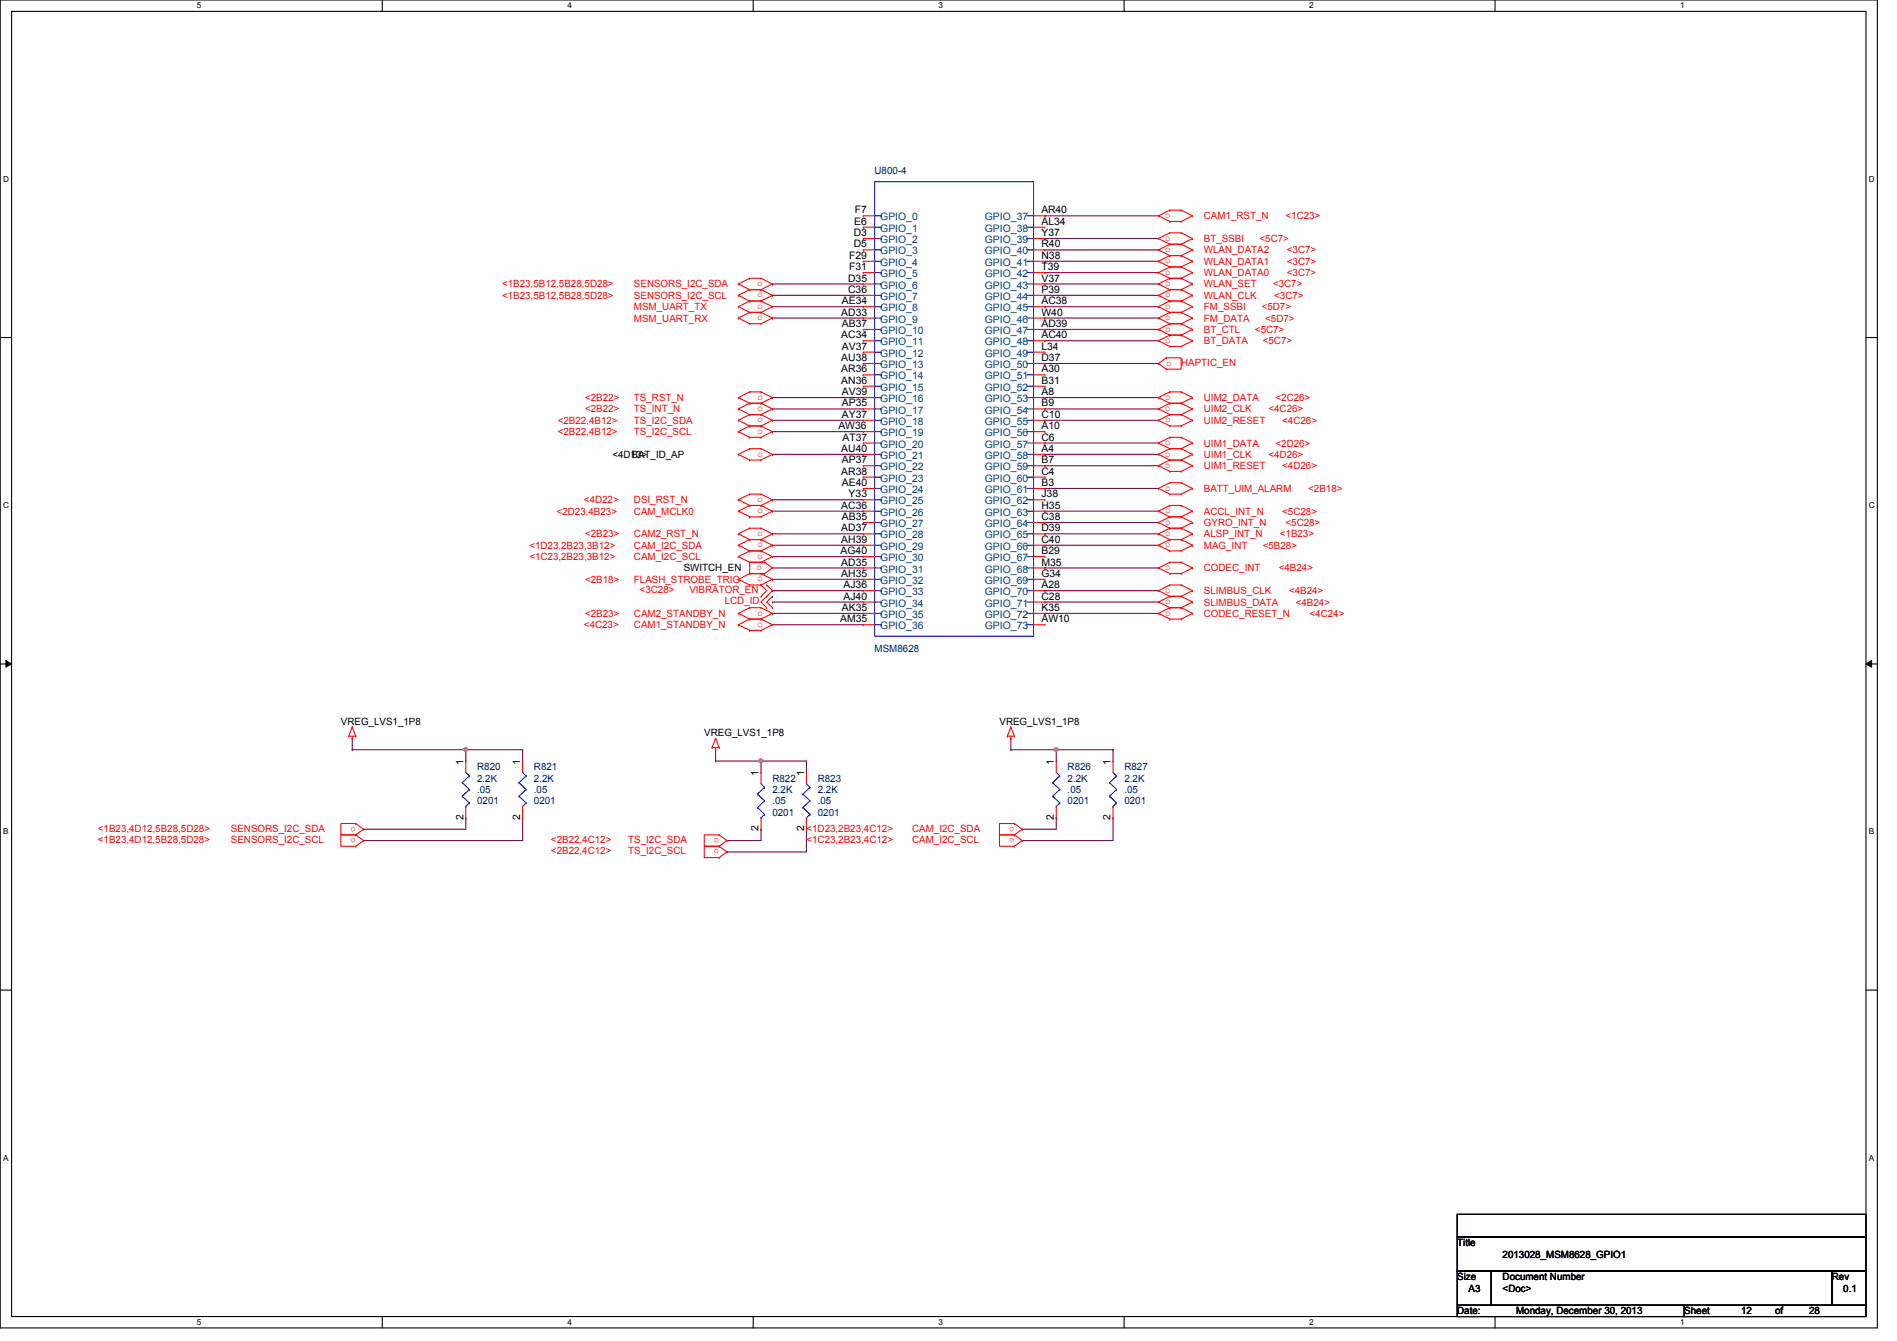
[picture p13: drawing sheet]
<svg xmlns="http://www.w3.org/2000/svg" width="297mm" height="210mm" viewBox="0 0 297 210" stroke-linecap="round" stroke-linejoin="round" font-family="sans-serif">
<defs><g id="words">
<g font-size="1.6" fill="#000080">
<text x="136.9" y="27.2">U800-4</text>
<text x="136.9" y="102.1">MSM8628</text>
<text x="74.7" y="120.6">R820</text>
<text x="74.7" y="122.3">2.2K</text>
<text x="74.7" y="124.1">.05</text>
<text x="74.7" y="125.9">0201</text>
<text x="83.6" y="120.6">R821</text>
<text x="83.6" y="122.3">2.2K</text>
<text x="83.6" y="124.1">.05</text>
<text x="83.6" y="125.9">0201</text>
<text x="120.9" y="122.3">R822</text>
<text x="120.9" y="124.1">2.2K</text>
<text x="120.9" y="125.9">.05</text>
<text x="128.1" y="122.3">R823</text>
<text x="128.1" y="124.1">2.2K</text>
<text x="128.1" y="125.9">.05</text>
<text x="167.2" y="120.6">R826</text>
<text x="167.2" y="122.3">2.2K</text>
<text x="167.2" y="124.1">.05</text>
<text x="167.2" y="125.9">0201</text>
<text x="176.1" y="120.6">R827</text>
<text x="176.1" y="122.3">2.2K</text>
<text x="176.1" y="124.1">.05</text>
<text x="176.1" y="125.9">0201</text>
<text x="120.9" y="127.7">0201</text>
<text x="128.1" y="127.7">0201</text>
</g>
<g font-size="1.6">
<text x="133.8" y="35.2">E6</text>
<text x="133.9" y="33.4">F7</text>
<text x="163.1" y="33.4">AR40</text>
<text x="163.1" y="35.2">AL34</text>
<text x="133" y="40.5">F29</text>
<text x="133.7" y="37">D3</text>
<text x="133.7" y="38.7">D5</text>
<text x="163.1" y="37">Y37</text>
<text x="163.1" y="38.7">R40</text>
<text x="163.1" y="40.5">N38</text>
<text x="131.8" y="47.6">AE34</text>
<text x="132.8" y="44.1">D35</text>
<text x="132.8" y="45.8">C36</text>
<text x="133" y="42.3">F31</text>
<text x="163.1" y="42.3">T39</text>
<text x="163.1" y="44.1">V37</text>
<text x="163.1" y="45.8">P39</text>
<text x="163.1" y="47.6">AC38</text>
<text x="131.7" y="49.4">AD33</text>
<text x="131.7" y="53">AC34</text>
<text x="131.8" y="51.2">AB37</text>
<text x="163.1" y="49.4">W40</text>
<text x="163.1" y="51.2">AD39</text>
<text x="163.1" y="53">AC40</text>
<text x="131.7" y="58.3">AR36</text>
<text x="131.7" y="56.5">AU38</text>
<text x="131.8" y="54.7">AV37</text>
<text x="163.1" y="54.7">L34</text>
<text x="163.1" y="56.5">D37</text>
<text x="163.1" y="58.3">A30</text>
<text x="131.7" y="60.1">AN36</text>
<text x="131.8" y="65.4">AY37</text>
<text x="131.8" y="63.6">AP35</text>
<text x="131.8" y="61.8">AV39</text>
<text x="163.1" y="63.6">B9</text>
<text x="163.1" y="65.4">C10</text>
<text x="163.1" y="60.1">B31</text>
<text x="163.1" y="61.8">A8</text>
<text x="95.9" y="71.7">&lt;4D13&gt;</text>
<text x="98.9" y="71.7">BAT_ID_AP</text>
<text x="131.3" y="67.2">AW36</text>
<text x="131.7" y="70.7">AU40</text>
<text x="131.9" y="69">AT37</text>
<text x="163.1" y="67.2">A10</text>
<text x="163.1" y="69">C6</text>
<text x="163.1" y="70.7">A4</text>
<text x="131.7" y="74.3">AR38</text>
<text x="131.8" y="72.5">AP37</text>
<text x="131.8" y="76.1">AE40</text>
<text x="132.9" y="77.9">Y33</text>
<text x="163.1" y="72.5">B7</text>
<text x="163.1" y="74.3">C4</text>
<text x="163.1" y="76.1">B3</text>
<text x="163.1" y="77.9">J38</text>
<text x="131.7" y="79.6">AC36</text>
<text x="131.7" y="83.2">AD37</text>
<text x="131.8" y="81.4">AB35</text>
<text x="163.1" y="79.6">H35</text>
<text x="163.1" y="81.4">C38</text>
<text x="163.1" y="83.2">D39</text>
<text x="107.1" y="89.5">SWITCH_EN</text>
<text x="131.6" y="86.7">AG40</text>
<text x="131.7" y="85">AH39</text>
<text x="131.7" y="88.5">AD35</text>
<text x="163.1" y="85">C40</text>
<text x="163.1" y="86.7">B29</text>
<text x="163.1" y="88.5">M35</text>
<text x="131.7" y="90.3">AH35</text>
<text x="131.8" y="95.6">AK35</text>
<text x="132.1" y="93.9">AJ40</text>
<text x="132.1" y="92.1">AJ36</text>
<text x="163.1" y="90.3">G34</text>
<text x="163.1" y="92.1">A28</text>
<text x="163.1" y="93.9">C28</text>
<text x="163.1" y="95.6">K35</text>
<text x="131.6" y="97.4">AM35</text>
<text x="163.1" y="97.4">AW10</text>
<text x="53.4" y="113.5">VREG_LVS1_1P8</text>
<text x="156.5" y="113.5">VREG_LVS1_1P8</text>
<text x="72.6" y="119.7" transform="rotate(-90 72.6 119.7)">1</text>
<text x="81.4" y="119.7" transform="rotate(-90 81.4 119.7)">1</text>
<text x="110.3" y="115.2">VREG_LVS1_1P8</text>
<text x="165" y="119.7" transform="rotate(-90 165 119.7)">1</text>
<text x="173.9" y="119.7" transform="rotate(-90 173.9 119.7)">1</text>
<text x="118.8" y="121.5" transform="rotate(-90 118.8 121.5)">1</text>
<text x="125.9" y="121.5" transform="rotate(-90 125.9 121.5)">1</text>
<text x="72.6" y="128.4" transform="rotate(-90 72.6 128.4)">2</text>
<text x="81.4" y="128.4" transform="rotate(-90 81.4 128.4)">2</text>
<text x="118.8" y="130.1" transform="rotate(-90 118.8 130.1)">2</text>
<text x="125.9" y="130.1" transform="rotate(-90 125.9 130.1)">2</text>
<text x="165" y="128.4" transform="rotate(-90 165 128.4)">2</text>
<text x="173.9" y="128.4" transform="rotate(-90 173.9 128.4)">2</text>
<text x="228.2" y="195.1">Title</text>
<text x="235.3" y="196.8">2013028_MSM8628_GPIO1</text>
<text x="228.2" y="200.4">Size</text>
<text x="230" y="202.2">A3</text>
<text x="235.3" y="200.4">Document Number</text>
<text x="235.3" y="202.2">&lt;Doc&gt;</text>
<text x="286.8" y="200.4">Rev</text>
<text x="288.6" y="202.2">0.1</text>
<text x="228.2" y="205.7">Date:</text>
<text x="237.4" y="205.7">Monday, December 30, 2013</text>
<text x="263.7" y="205.7">Sheet</text>
<text x="272.6" y="205.7">12</text>
<text x="278" y="205.7">of</text>
<text x="283.3" y="205.7">28</text>
</g>
<g font-size="1.6" fill="#004080">
<text x="137.8" y="34.5">GPIO_0</text>
<text x="154.2" y="34.5">GPIO_37</text>
<text x="137.8" y="36.3">GPIO_1</text>
<text x="137.8" y="38.1">GPIO_2</text>
<text x="137.8" y="39.8">GPIO_3</text>
<text x="137.8" y="41.6">GPIO_4</text>
<text x="154.2" y="36.3">GPIO_38</text>
<text x="154.2" y="38.1">GPIO_39</text>
<text x="154.2" y="39.8">GPIO_40</text>
<text x="154.2" y="41.6">GPIO_41</text>
<text x="137.8" y="43.4">GPIO_5</text>
<text x="137.8" y="45.2">GPIO_6</text>
<text x="137.8" y="46.9">GPIO_7</text>
<text x="154.2" y="43.4">GPIO_42</text>
<text x="154.2" y="45.2">GPIO_43</text>
<text x="154.2" y="46.9">GPIO_44</text>
<text x="137.8" y="48.7">GPIO_8</text>
<text x="137.8" y="50.5">GPIO_9</text>
<text x="137.8" y="52.3">GPIO_10</text>
<text x="154.2" y="48.7">GPIO_45</text>
<text x="154.2" y="50.5">GPIO_46</text>
<text x="154.2" y="52.3">GPIO_47</text>
<text x="137.8" y="59.4">GPIO_14</text>
<text x="137.8" y="57.6">GPIO_13</text>
<text x="137.8" y="55.8">GPIO_12</text>
<text x="137.8" y="54.1">GPIO_11</text>
<text x="154.2" y="54.1">GPIO_48</text>
<text x="154.2" y="55.8">GPIO_49</text>
<text x="154.2" y="57.6">GPIO_50</text>
<text x="154.2" y="59.4">GPIO_51</text>
<text x="137.8" y="64.7">GPIO_17</text>
<text x="137.8" y="62.9">GPIO_16</text>
<text x="137.8" y="61.2">GPIO_15</text>
<text x="154.2" y="64.7">GPIO_54</text>
<text x="154.2" y="61.2">GPIO_52</text>
<text x="154.2" y="62.9">GPIO_53</text>
<text x="137.8" y="68.3">GPIO_19</text>
<text x="137.8" y="66.5">GPIO_18</text>
<text x="137.8" y="71.8">GPIO_21</text>
<text x="137.8" y="70.1">GPIO_20</text>
<text x="154.2" y="66.5">GPIO_55</text>
<text x="154.2" y="68.3">GPIO_56</text>
<text x="154.2" y="70.1">GPIO_57</text>
<text x="154.2" y="71.8">GPIO_58</text>
<text x="137.8" y="73.6">GPIO_22</text>
<text x="137.8" y="75.4">GPIO_23</text>
<text x="137.8" y="77.2">GPIO_24</text>
<text x="154.2" y="73.6">GPIO_59</text>
<text x="154.2" y="75.4">GPIO_60</text>
<text x="154.2" y="77.2">GPIO_61</text>
<text x="137.8" y="79">GPIO_25</text>
<text x="137.8" y="80.7">GPIO_26</text>
<text x="137.8" y="82.5">GPIO_27</text>
<text x="154.2" y="79">GPIO_62</text>
<text x="154.2" y="80.7">GPIO_63</text>
<text x="154.2" y="82.5">GPIO_64</text>
<text x="137.8" y="84.3">GPIO_28</text>
<text x="137.8" y="86.1">GPIO_29</text>
<text x="137.8" y="87.8">GPIO_30</text>
<text x="137.8" y="89.6">GPIO_31</text>
<text x="154.2" y="84.3">GPIO_65</text>
<text x="154.2" y="86.1">GPIO_66</text>
<text x="154.2" y="87.8">GPIO_67</text>
<text x="154.2" y="89.6">GPIO_68</text>
<text x="137.8" y="95">GPIO_34</text>
<text x="137.8" y="91.4">GPIO_32</text>
<text x="137.8" y="93.2">GPIO_33</text>
<text x="154.2" y="91.4">GPIO_69</text>
<text x="154.2" y="93.2">GPIO_70</text>
<text x="154.2" y="95">GPIO_71</text>
<text x="137.8" y="96.7">GPIO_35</text>
<text x="137.8" y="98.5">GPIO_36</text>
<text x="154.2" y="96.7">GPIO_72</text>
<text x="154.2" y="98.5">GPIO_73</text>
</g>
<g font-size="1.6" fill="#f00">
<text x="182.5" y="34.1">o</text>
<text x="188.5" y="34.3">CAM1_RST_N</text>
<text x="201.3" y="34.3">&lt;1C23&gt;</text>
<text x="182.5" y="37.7">o</text>
<text x="182.5" y="39.5">o</text>
<text x="182.5" y="41.2">o</text>
<text x="188.5" y="37.9">BT_SSBI</text>
<text x="188.5" y="39.7">WLAN_DATA2</text>
<text x="188.5" y="41.4">WLAN_DATA1</text>
<text x="197.2" y="37.9">&lt;5C7&gt;</text>
<text x="201.5" y="39.7">&lt;3C7&gt;</text>
<text x="201.5" y="41.4">&lt;3C7&gt;</text>
<text x="78.6" y="45">&lt;1B23,5B12,5B28,5D28&gt;</text>
<text x="78.6" y="46.8">&lt;1B23,5B12,5B28,5D28&gt;</text>
<text x="99.3" y="45">SENSORS_I2C_SDA</text>
<text x="99.3" y="46.8">SENSORS_I2C_SCL</text>
<text x="118.6" y="44.8">o</text>
<text x="118.6" y="46.6">o</text>
<text x="182.5" y="43">o</text>
<text x="182.5" y="44.8">o</text>
<text x="182.5" y="46.6">o</text>
<text x="188.5" y="43.2">WLAN_DATA0</text>
<text x="188.5" y="45">WLAN_SET</text>
<text x="188.5" y="46.8">WLAN_CLK</text>
<text x="199.3" y="45">&lt;3C7&gt;</text>
<text x="199.5" y="46.8">&lt;3C7&gt;</text>
<text x="201.5" y="43.2">&lt;3C7&gt;</text>
<text x="99.3" y="48.6">MSM_UART_TX</text>
<text x="99.3" y="50.3">MSM_UART_RX</text>
<text x="118.6" y="48.3">o</text>
<text x="118.6" y="50.1">o</text>
<text x="182.5" y="48.3">o</text>
<text x="182.5" y="50.1">o</text>
<text x="182.5" y="51.9">o</text>
<text x="182.5" y="53.7">o</text>
<text x="188.5" y="48.6">FM_SSBI</text>
<text x="188.5" y="50.3">FM_DATA</text>
<text x="188.5" y="52.1">BT_CTL</text>
<text x="188.5" y="53.9">BT_DATA</text>
<text x="196.5" y="52.1">&lt;5C7&gt;</text>
<text x="197.6" y="48.6">&lt;5D7&gt;</text>
<text x="197.7" y="53.9">&lt;5C7&gt;</text>
<text x="198.1" y="50.3">&lt;5D7&gt;</text>
<text x="182.6" y="57.2">o</text>
<text x="185" y="57.3">HAPTIC_EN</text>
<text x="91.6" y="62.8">&lt;2B22&gt;</text>
<text x="91.6" y="64.6">&lt;2B22&gt;</text>
<text x="99.3" y="62.8">TS_RST_N</text>
<text x="99.3" y="64.6">TS_INT_N</text>
<text x="118.6" y="62.6">o</text>
<text x="118.6" y="64.3">o</text>
<text x="182.5" y="62.6">o</text>
<text x="182.5" y="64.3">o</text>
<text x="188.5" y="62.8">UIM2_DATA</text>
<text x="188.5" y="64.6">UIM2_CLK</text>
<text x="198.6" y="64.6">&lt;4C26&gt;</text>
<text x="199.7" y="62.8">&lt;2C26&gt;</text>
<text x="87.3" y="66.3">&lt;2B22,4B12&gt;</text>
<text x="87.3" y="68.1">&lt;2B22,4B12&gt;</text>
<text x="99.3" y="66.3">TS_I2C_SDA</text>
<text x="99.3" y="68.1">TS_I2C_SCL</text>
<text x="118.6" y="66.1">o</text>
<text x="118.6" y="67.9">o</text>
<text x="118.6" y="71.5">o</text>
<text x="182.5" y="66.1">o</text>
<text x="182.5" y="69.7">o</text>
<text x="182.5" y="71.5">o</text>
<text x="188.5" y="66.3">UIM2_RESET</text>
<text x="188.5" y="69.9">UIM1_DATA</text>
<text x="188.5" y="71.7">UIM1_CLK</text>
<text x="198.6" y="71.7">&lt;4D26&gt;</text>
<text x="199.7" y="69.9">&lt;2D26&gt;</text>
<text x="200.8" y="66.3">&lt;4C26&gt;</text>
<text x="182.5" y="73.2">o</text>
<text x="182.5" y="76.8">o</text>
<text x="188.5" y="73.4">UIM1_RESET</text>
<text x="188.5" y="77">BATT_UIM_ALARM</text>
<text x="200.8" y="73.4">&lt;4D26&gt;</text>
<text x="204.8" y="77">&lt;2B18&gt;</text>
<text x="87.2" y="80.6">&lt;2D23,4B23&gt;</text>
<text x="91.4" y="78.8">&lt;4D22&gt;</text>
<text x="99.3" y="78.8">DSI_RST_N</text>
<text x="99.3" y="80.6">CAM_MCLK0</text>
<text x="118.6" y="78.6">o</text>
<text x="118.6" y="80.3">o</text>
<text x="118.6" y="83.9">o</text>
<text x="182.5" y="80.3">o</text>
<text x="182.5" y="82.1">o</text>
<text x="182.5" y="83.9">o</text>
<text x="188.5" y="80.6">ACCL_INT_N</text>
<text x="188.5" y="82.3">GYRO_INT_N</text>
<text x="200.8" y="80.6">&lt;5C28&gt;</text>
<text x="201.3" y="82.3">&lt;5C28&gt;</text>
<text x="82.9" y="85.9">&lt;1D23,2B23,3B12&gt;</text>
<text x="82.9" y="87.7">&lt;1C23,2B23,3B12&gt;</text>
<text x="91.6" y="84.1">&lt;2B23&gt;</text>
<text x="99.3" y="84.1">CAM2_RST_N</text>
<text x="99.3" y="85.9">CAM_I2C_SDA</text>
<text x="99.3" y="87.7">CAM_I2C_SCL</text>
<text x="118.4" y="89.2">o</text>
<text x="118.6" y="85.7">o</text>
<text x="118.6" y="87.5">o</text>
<text x="182.5" y="85.7">o</text>
<text x="182.5" y="89.2">o</text>
<text x="188.5" y="84.1">ALSP_INT_N</text>
<text x="188.5" y="85.9">MAG_INT</text>
<text x="188.5" y="89.5">CODEC_INT</text>
<text x="197.7" y="85.9">&lt;5B28&gt;</text>
<text x="200.2" y="89.5">&lt;4B24&gt;</text>
<text x="200.4" y="84.1">&lt;1B23&gt;</text>
<text x="91.6" y="91.2">&lt;2B18&gt;</text>
<text x="99.3" y="91.2">FLASH_STROBE_TRIG</text>
<text x="100.2" y="92.8">&lt;3C28&gt;</text>
<text x="107.9" y="92.8">VIBRATOR_EN</text>
<text x="113.5" y="94.6">LCD_ID</text>
<text x="118.6" y="91">o</text>
<text x="182.5" y="94.6">o</text>
<text x="182.5" y="92.8">o</text>
<text x="188.5" y="94.8">SLIMBUS_DATA</text>
<text x="188.5" y="93">SLIMBUS_CLK</text>
<text x="201.8" y="93">&lt;4B24&gt;</text>
<text x="202.9" y="94.8">&lt;4B24&gt;</text>
<text x="91.4" y="98.3">&lt;4C23&gt;</text>
<text x="91.6" y="96.6">&lt;2B23&gt;</text>
<text x="99.3" y="96.6">CAM2_STANDBY_N</text>
<text x="99.3" y="98.3">CAM1_STANDBY_N</text>
<text x="118.6" y="96.4">o</text>
<text x="118.6" y="98.1">o</text>
<text x="182.5" y="96.4">o</text>
<text x="188.5" y="96.6">CODEC_RESET_N</text>
<text x="205.1" y="96.6">&lt;4C24&gt;</text>
<text x="15.3" y="130.2">&lt;1B23,4D12,5B28,5D28&gt;</text>
<text x="15.3" y="132">&lt;1B23,4D12,5B28,5D28&gt;</text>
<text x="36.1" y="130.2">SENSORS_I2C_SDA</text>
<text x="36.1" y="132">SENSORS_I2C_SCL</text>
<text x="55.7" y="129.4" transform="rotate(180 55.7 129.4)">o</text>
<text x="55.7" y="131.1" transform="rotate(180 55.7 131.1)">o</text>
<text x="86.3" y="132">&lt;2B22,4C12&gt;</text>
<text x="98.4" y="132">TS_I2C_SDA</text>
<text x="112.6" y="131.1" transform="rotate(180 112.6 131.1)">o</text>
<text x="126.3" y="130.2">&lt;1D23,2B23,4C12&gt;</text>
<text x="126.3" y="132">&lt;1C23,2B23,4C12&gt;</text>
<text x="142.8" y="130.2">CAM_I2C_SDA</text>
<text x="142.8" y="132">CAM_I2C_SCL</text>
<text x="158.8" y="129.4" transform="rotate(180 158.8 129.4)">o</text>
<text x="158.8" y="131.1" transform="rotate(180 158.8 131.1)">o</text>
<text x="86.3" y="133.7">&lt;2B22,4C12&gt;</text>
<text x="98.4" y="133.7">TS_I2C_SCL</text>
<text x="112.6" y="132.9" transform="rotate(180 112.6 132.9)">o</text>
</g>
<g font-size="1.3">
<text x="30.8" y="1.3">5</text>
<text x="88.9" y="1.3">4</text>
<text x="146.9" y="1.3">3</text>
<text x="205" y="1.3">2</text>
<text x="263.1" y="1.3">1</text>
<text x=".5" y="28.4">D</text>
<text x="292.6" y="28.4">D</text>
<text x=".5" y="79.5">C</text>
<text x="292.6" y="79.5">C</text>
<text x=".5" y="130.6">B</text>
<text x="292.6" y="130.6">B</text>
<text x=".5" y="181.7">A</text>
<text x="292.6" y="181.7">A</text>
<text x="30.8" y="207.4">5</text>
<text x="88.9" y="207.4">4</text>
<text x="146.9" y="207.4">3</text>
<text x="205" y="207.4">2</text>
<text x="263.1" y="207.4">1</text>
</g>
</g></defs>
<path d="M0 0h294v207.9h-294zM1.8 1.8h290.4v204.3h-290.4z" fill="none" stroke="#000" stroke-width=".17"/>
<g fill="#fff">
<path d="M30.8 .2h.7v1.4h-.7z"/>
<path d="M30.8 206.2h.7v1.4h-.7z"/>
</g>
<path d="M59.9 0v1.8M59.9 206.1v1.8" fill="none" stroke="#000" stroke-width=".17"/>
<g fill="#fff">
<path d="M88.9 .2h.6v1.4h-.6z"/>
<path d="M88.9 206.2h.6v1.4h-.6z"/>
</g>
<path d="M117.9 0v1.8M117.9 206.1v1.8" fill="none" stroke="#000" stroke-width=".17"/>
<g fill="#fff">
<path d="M146.9 .2h.7v1.4h-.7z"/>
<path d="M146.9 206.2h.7v1.4h-.7z"/>
</g>
<path d="M176 0v1.8M176 206.1v1.8" fill="none" stroke="#000" stroke-width=".17"/>
<g fill="#fff">
<path d="M205 .2h.7v1.4h-.7z"/>
<path d="M205 206.2h.7v1.4h-.7z"/>
</g>
<path d="M234.1 0v1.8M234.1 206.1v1.8" fill="none" stroke="#000" stroke-width=".17"/>
<g fill="#fff">
<path d="M263.1 .2h.7v1.4h-.7z"/>
<path d="M263.1 206.2h.7v1.4h-.7z"/>
<path d="M.5 27.3h.9v1.4h-.9z"/>
<path d="M292.6 27.3h.9v1.4h-.9z"/>
<path d="M.5 78.4h.9v1.4h-.9z"/>
<path d="M292.6 78.4h.9v1.4h-.9z"/>
</g>
<path d="M0 52.8h1.8M292.2 52.8h1.8" fill="none" stroke="#000" stroke-width=".17"/>
<g fill="#fff">
<path d="M.5 129.5h.8v1.4h-.8z"/>
<path d="M292.6 129.5h.9v1.4h-.9z"/>
</g>
<path d="M0 103.9h1.8M292.2 103.9h1.8" fill="none" stroke="#000" stroke-width=".17"/>
<path d="M.9 103.4l.9 .5-.9 .5zM292.2 103.9l.9-.5v1z" fill="#000"/>
<path d="M.9 103.4l.9 .5-.9 .5zM292.2 103.9l.9-.5v1z" fill="none" stroke="#000" stroke-width=".16"/>
<g fill="#fff">
<path d="M.5 180.5h.8v1.4h-.8z"/>
<path d="M292.6 180.5h.9v1.4h-.9z"/>
</g>
<path d="M0 155h1.8M292.2 155h1.8" fill="none" stroke="#000" stroke-width=".17"/>
<g fill="none" stroke="#800040" stroke-width=".17">
<path d="M163.6 33.8h.1M163.6 37.3h.1M163.6 39.1h.1M163.6 33.8h17.8M163.6 37.3h17.8M163.6 39.1h17.8M120.9 44.4h.1M120.9 46.2h.1M120.9 48h.1M120.9 49.8h.1M120.9 44.4h14.3M120.9 46.2h14.3"/>
<path d="M120.9 48h14.3M120.9 49.8h14.3M163.6 40.9h.1M163.6 42.7h.1M163.6 44.4h.1M163.6 46.2h.1M163.6 48h.1M163.6 49.8h.1M163.6 51.6h.1M163.6 53.3h.1M163.6 44.4h17.8M163.6 46.2h17.8"/>
<path d="M163.6 48h17.8M163.6 49.8h17.8M163.6 40.9h17.8M163.6 42.7h17.8M163.6 51.6h17.8M163.6 53.3h17.8M120.9 62.2h.1M120.9 64h.1M120.9 65.8h.1M120.9 67.6h.1M120.9 78.2h.1M120.9 62.2h14.3"/>
<path d="M120.9 64h14.3M120.9 65.8h14.3M120.9 67.6h14.3M120.9 78.2h14.3M163.6 62.2h.1M163.6 64h.1M163.6 65.8h.1M163.6 69.3h.1M163.6 71.1h.1M163.6 72.9h.1M163.6 76.5h.1M163.6 62.2h17.8"/>
<path d="M163.6 64h17.8M163.6 65.8h17.8M163.6 69.3h17.8M163.6 71.1h17.8M163.6 72.9h17.8M163.6 76.5h17.8M120.9 80h.1M120.9 83.6h.1M120.9 85.3h.1M120.9 87.1h.1M120.9 90.7h.1M120.9 96h.1"/>
<path d="M120.9 97.8h.1M120.9 80h14.3M120.9 83.6h14.3M120.9 85.3h14.3M120.9 87.1h14.3M120.9 90.7h14.3M120.9 96h14.3M120.9 97.8h14.3M163.6 80h.1M163.6 81.8h.1M163.6 83.6h.1M163.6 85.3h.1"/>
<path d="M163.6 88.9h.1M163.6 80h17.8M163.6 83.6h17.8M163.6 85.3h17.8M163.6 81.8h17.8M163.6 88.9h17.8M55.2 117.3h.1M55.2 115.6h.1M55.2 117.3h26.6M55.2 115.6v1.7M72.9 117.3h.1M72.9 117.3v1.8"/>
<path d="M81.8 117.3h.1M81.8 117.3v1.8"/>
</g>
<circle cx="72.9" cy="117.3" r=".32" fill="#f0f"/>
<circle cx="72.9" cy="117.3" r=".32" fill="none" stroke="#f0f" stroke-width=".17"/>
<path d="M112.1 117.3h.1M112.1 119.1h.1M112.1 117.3v1.8M112.1 119.1h7.1M158.3 115.6h.1M158.3 115.6v1.7M56.9 129.8h.1M56.9 131.6h.1M72.9 128h.1M72.9 128v1.8h-16M81.8 128h.1M81.8 128v3.6h-24.9" fill="none" stroke="#800040" stroke-width=".17"/>
<circle cx="119.1" cy="119.1" r=".32" fill="#f0f"/>
<circle cx="119.1" cy="119.1" r=".32" fill="none" stroke="#f0f" stroke-width=".17"/>
<g fill="none" stroke="#800040" stroke-width=".17">
<path d="M119.2 119.1h.1M119.2 119.1v1.8M119.2 119.1h7.1M126.3 119.1h.1M126.3 119.1v1.8M158.3 117.3h.1M158.3 117.3h16M165.4 117.3h.1M165.4 117.3v1.8M174.3 117.3h.1M174.3 117.3v1.8M113.8 131.6h.1"/>
<path d="M113.8 133.3h.1M119.2 129.8h.1M119.2 129.8v1.8h-5.4M126.3 129.8h.1M126.3 129.8v3.5h-12.5"/>
</g>
<circle cx="165.4" cy="117.3" r=".32" fill="#f0f"/>
<circle cx="165.4" cy="117.3" r=".32" fill="none" stroke="#f0f" stroke-width=".17"/>
<g fill="none" stroke="#800040" stroke-width=".17">
<path d="M163.6 56.9h17.8M181.4 56.9h.1M120.9 71.1h.1M120.9 71.1h14.3M120.9 92.5h.1M120.9 94.2h.1M120.9 88.9h.1M120.9 92.5h14.3M120.9 94.2h14.3M120.9 88.9h14.3M163.6 92.5h.1M163.6 94.2h.1"/>
<path d="M163.6 96h.1M163.6 92.5h17.8M163.6 94.2h17.8M163.6 96h17.8M160.1 129.8h.1M160.1 131.6h.1M165.4 128h.1M165.4 128v1.8h-5.3M174.3 128h.1M174.3 128v3.6h-14.2"/>
</g>
<g fill="none" stroke="#f00" stroke-width=".17">
<path d="M135.2 33.8h.1M135.2 35.6h.1M135.2 37.3h.1M135.2 39.1h.1M135.2 33.8h1.7M135.2 35.6h1.7M135.2 37.3h1.7M135.2 39.1h1.7M161.8 33.8h1.8M161.8 35.6h1.8M161.8 37.3h1.8M161.8 39.1h1.8"/>
<path d="M163.6 33.8h.1M163.6 35.6h.1M163.6 37.3h.1M163.6 39.1h.1M181.4 33.8h.1M181.4 37.3h.1M181.4 39.1h.1M181.4 33.8l1.8 .9M181.4 37.3l1.8 .9M181.4 39.1l1.8 .9M183.2 32.9h.1M183.2 34.7h.1"/>
<path d="M183.2 36.4h.1M183.2 38.2h.1M183.2 32.9h1.8M183.2 32.9l-1.8 .9M183.2 34.7h1.8M183.2 36.4h1.8M183.2 36.4l-1.8 .9M183.2 38.2h1.8M183.2 38.2l-1.8 .9M185 32.9h.1M185 34.7h.1M185 36.4h.1"/>
<path d="M185 38.2h.1M185 32.9l1.7 .9M185 36.4l1.7 .9M185 38.2l1.7 .9M186.7 33.8h.1M186.7 37.3h.1M186.7 39.1h.1M186.7 33.8l-1.7 .9M186.7 37.3l-1.7 .9M186.7 39.1l-1.7 .9M115.6 44.4h.1M115.6 46.2h.1"/>
<path d="M115.6 48h.1M115.6 49.8h.1M115.6 44.4l1.8 .9M115.6 46.2l1.8 .9M115.6 48l1.8 .9M115.6 49.8l1.8 .9M117.4 43.6h.1M117.4 45.3h.1M117.4 47.1h.1M117.4 48.9h.1M117.4 50.7h.1M117.4 43.6l-1.8 .8"/>
<path d="M117.4 43.6h1.8M117.4 45.3h1.8M117.4 45.3l-1.8 .9M117.4 47.1h1.8M117.4 47.1l-1.8 .9M117.4 48.9h1.8M117.4 48.9l-1.8 .9M117.4 50.7h1.8M119.2 43.6h.1M119.2 45.3h.1M119.2 47.1h.1M119.2 48.9h.1"/>
<path d="M119.2 50.7h.1M119.2 43.6l1.7 .8M119.2 45.3l1.7 .9M119.2 47.1l1.7 .9M119.2 48.9l1.7 .9M120.9 44.4h.1M120.9 46.2h.1M120.9 48h.1M120.9 49.8h.1M120.9 44.4l-1.7 .9M120.9 46.2l-1.7 .9M120.9 48l-1.7 .9"/>
<path d="M120.9 49.8l-1.7 .9M135.2 58.7h.1M135.2 56.9h.1M135.2 55.1h.1M135.2 40.9h.1M135.2 42.7h.1M135.2 44.4h.1M135.2 46.2h.1M135.2 48h.1M135.2 49.8h.1M135.2 51.6h.1M135.2 53.3h.1"/>
<path d="M135.2 58.7h1.7M135.2 56.9h1.7M135.2 55.1h1.7M135.2 40.9h1.7M135.2 42.7h1.7M135.2 44.4h1.7M135.2 46.2h1.7M135.2 48h1.7M135.2 49.8h1.7M135.2 51.6h1.7M135.2 53.3h1.7M161.8 58.7h1.8"/>
<path d="M161.8 56.9h1.8M161.8 55.1h1.8M161.8 40.9h1.8M161.8 42.7h1.8M161.8 44.4h1.8M161.8 46.2h1.8M161.8 48h1.8M161.8 49.8h1.8M161.8 51.6h1.8M161.8 53.3h1.8M163.6 40.9h.1M163.6 42.7h.1"/>
<path d="M163.6 44.4h.1M163.6 46.2h.1M163.6 48h.1M163.6 49.8h.1M163.6 51.6h.1M163.6 53.3h.1M163.6 55.1h.1M163.6 56.9h.1M163.6 58.7h.1M181.4 40.9h.1M181.4 42.7h.1M181.4 44.4h.1"/>
<path d="M181.4 46.2h.1M181.4 48h.1M181.4 49.8h.1M181.4 51.6h.1M181.4 53.3h.1M181.4 40.9l1.8 .9M181.4 42.7l1.8 .9M181.4 44.4l1.8 .9M181.4 46.2l1.8 .9M181.4 48l1.8 .9M181.4 49.8l1.8 .9M181.4 51.6l1.8 .9"/>
<path d="M181.4 53.3l1.8 .9M182.6 56h.1M182.6 57.8h.1M182.6 56h2.4v1.8h-2.4M182.6 56l-1.2 .9 1.2 .9M183.2 40h.1M183.2 41.8h.1M183.2 43.6h.1M183.2 45.3h.1M183.2 47.1h.1M183.2 48.9h.1M183.2 50.7h.1"/>
<path d="M183.2 52.5h.1M183.2 54.2h.1M183.2 43.6h1.8M183.2 45.3h1.8M183.2 47.1h1.8M183.2 48.9h1.8M183.2 50.7h1.8M183.2 40h1.8M183.2 40l-1.8 .9M183.2 41.8h1.8M183.2 41.8l-1.8 .9M183.2 43.6l-1.8 .8"/>
<path d="M183.2 45.3l-1.8 .9M183.2 47.1l-1.8 .9M183.2 48.9l-1.8 .9M183.2 50.7l-1.8 .9M183.2 52.5h1.8M183.2 52.5l-1.8 .8M183.2 54.2h1.8M185 40h.1M185 41.8h.1M185 43.6h.1M185 45.3h.1M185 47.1h.1"/>
<path d="M185 48.9h.1M185 50.7h.1M185 52.5h.1M185 54.2h.1M185 40l1.7 .9M185 41.8l1.7 .9M185 43.6l1.7 .8M185 45.3l1.7 .9M185 47.1l1.7 .9M185 48.9l1.7 .9M185 50.7l1.7 .9M185 52.5l1.7 .8"/>
<path d="M186.7 40.9h.1M186.7 42.7h.1M186.7 44.4h.1M186.7 46.2h.1M186.7 48h.1M186.7 49.8h.1M186.7 51.6h.1M186.7 53.3h.1M186.7 40.9l-1.7 .9M186.7 42.7l-1.7 .9M186.7 44.4l-1.7 .9M186.7 46.2l-1.7 .9"/>
<path d="M186.7 48l-1.7 .9M186.7 49.8l-1.7 .9M186.7 51.6l-1.7 .9M186.7 53.3l-1.7 .9M115.6 62.2h.1M115.6 64h.1M115.6 65.8h.1M115.6 67.6h.1M115.6 78.2h.1M115.6 71.1h.1M115.6 62.2l1.8 .9M115.6 64l1.8 .9"/>
<path d="M115.6 65.8l1.8 .9M115.6 67.6l1.8 .9M115.6 78.2l1.8 .9M115.6 71.1l1.8 .9M117.4 61.3h.1M117.4 63.1h.1M117.4 64.9h.1M117.4 66.7h.1M117.4 68.5h.1M117.4 77.3h.1M117.4 79.1h.1M117.4 70.2h.1"/>
<path d="M117.4 72h.1M117.4 61.3l-1.8 .9M117.4 61.3h1.8M117.4 63.1h1.8M117.4 63.1l-1.8 .9M117.4 64.9h1.8M117.4 64.9l-1.8 .9M117.4 66.7h1.8M117.4 66.7l-1.8 .9M117.4 68.5h1.8M117.4 77.3l-1.8 .9M117.4 77.3h1.8"/>
<path d="M117.4 79.1h1.8M117.4 79.1l-1.8 .9M117.4 70.2h1.8M117.4 72h1.8M117.4 70.2l-1.8 .9M119.2 61.3h.1M119.2 63.1h.1M119.2 64.9h.1M119.2 66.7h.1M119.2 68.5h.1M119.2 77.3h.1M119.2 79.1h.1"/>
<path d="M119.2 70.2h.1M119.2 72h.1M119.2 61.3l1.7 .9M119.2 63.1l1.7 .9M119.2 64.9l1.7 .9M119.2 66.7l1.7 .9M119.2 77.3l1.7 .9M119.2 79.1l1.7 .9M119.2 70.2l1.7 .9M120.9 62.2h.1M120.9 64h.1M120.9 65.8h.1"/>
<path d="M120.9 67.6h.1M120.9 78.2h.1M120.9 71.1h.1M120.9 62.2l-1.7 .9M120.9 64l-1.7 .9M120.9 65.8l-1.7 .9M120.9 67.6l-1.7 .9M120.9 78.2l-1.7 .9M120.9 71.1l-1.7 .9M135.2 67.6h.1M135.2 65.8h.1M135.2 64h.1"/>
<path d="M135.2 62.2h.1M135.2 60.5h.1M135.2 71.1h.1M135.2 69.3h.1M135.2 72.9h.1M135.2 74.7h.1M135.2 76.5h.1M135.2 78.2h.1M135.2 67.6h1.7M135.2 65.8h1.7M135.2 64h1.7M135.2 62.2h1.7"/>
<path d="M135.2 60.5h1.7M135.2 69.3h1.7M135.2 71.1h1.7M135.2 72.9h1.7M135.2 74.7h1.7M135.2 76.5h1.7M135.2 78.2h1.7M161.8 67.6h1.8M161.8 65.8h1.8M161.8 64h1.8M161.8 62.2h1.8M161.8 60.5h1.8"/>
<path d="M161.8 69.3h1.8M161.8 71.1h1.8M161.8 72.9h1.8M161.8 74.7h1.8M161.8 76.5h1.8M161.8 78.2h1.8M163.6 64h.1M163.6 65.8h.1M163.6 67.6h.1M163.6 69.3h.1M163.6 71.1h.1M163.6 72.9h.1"/>
<path d="M163.6 74.7h.1M163.6 76.5h.1M163.6 78.2h.1M163.6 60.5h.1M163.6 62.2h.1M181.4 62.2h.1M181.4 64h.1M181.4 65.8h.1M181.4 69.3h.1M181.4 71.1h.1M181.4 72.9h.1M181.4 76.5h.1"/>
<path d="M181.4 76.5l1.8 .8M181.4 62.2l1.8 .9M181.4 64l1.8 .9M181.4 65.8l1.8 .9M181.4 69.3l1.8 .9M181.4 71.1l1.8 .9M181.4 72.9l1.8 .9M183.2 61.3h.1M183.2 63.1h.1M183.2 64.9h.1M183.2 66.7h.1M183.2 68.5h.1"/>
<path d="M183.2 70.2h.1M183.2 72h.1M183.2 73.8h.1M183.2 75.6h.1M183.2 77.3h.1M183.2 79.1h.1M183.2 61.3h1.8M183.2 63.1h1.8M183.2 64.9h1.8M183.2 66.7h1.8M183.2 68.5h1.8M183.2 77.3h1.8"/>
<path d="M183.2 79.1h1.8M183.2 61.3l-1.8 .9M183.2 63.1l-1.8 .9M183.2 64.9l-1.8 .9M183.2 68.5l-1.8 .8M183.2 70.2h1.8M183.2 70.2l-1.8 .9M183.2 72h1.8M183.2 72l-1.8 .9M183.2 73.8h1.8M183.2 75.6h1.8M183.2 75.6l-1.8 .9"/>
<path d="M183.2 79.1l-1.8 .9M185 61.3h.1M185 63.1h.1M185 64.9h.1M185 66.7h.1M185 68.5h.1M185 70.2h.1M185 72h.1M185 73.8h.1M185 75.6h.1M185 77.3h.1M185 79.1h.1"/>
<path d="M185 61.3l1.7 .9M185 63.1l1.7 .9M185 64.9l1.7 .9M185 68.5l1.7 .8M185 70.2l1.7 .9M185 72l1.7 .9M185 75.6l1.7 .9M185 79.1l1.7 .9M186.7 62.2h.1M186.7 64h.1M186.7 65.8h.1M186.7 69.3h.1"/>
<path d="M186.7 71.1h.1M186.7 72.9h.1M186.7 76.5h.1M186.7 62.2l-1.7 .9M186.7 64l-1.7 .9M186.7 65.8l-1.7 .9M186.7 69.3l-1.7 .9M186.7 71.1l-1.7 .9M186.7 72.9l-1.7 .9M186.7 76.5l-1.7 .8M115.6 80h.1M115.6 83.6h.1"/>
<path d="M115.6 85.3h.1M115.6 87.1h.1M115.6 90.7h.1M115.6 96h.1M115.6 97.8h.1M115.6 80l1.8 .9M115.6 83.6l1.8 .9M115.6 85.3l1.8 .9M115.6 87.1l1.8 .9M115.6 90.7l1.8 .9M115.6 96l1.8 .9M115.6 97.8l1.8 .9"/>
<path d="M117.4 80.9h.1M117.4 82.7h.1M117.4 84.5h.1M117.4 86.2h.1M117.4 88h.1M117.4 89.8h.1M117.4 91.6h.1M117.4 95.1h.1M117.4 96.9h.1M117.4 98.7h.1M117.4 80.9h1.8M117.4 82.7l-1.8 .9"/>
<path d="M117.4 82.7h1.8M117.4 84.5h1.8M117.4 84.5l-1.8 .8M117.4 86.2h1.8M117.4 86.2l-1.8 .9M117.4 88h1.8M117.4 89.8l-1.8 .9M117.4 89.8h1.8M117.4 91.6h1.8M117.4 95.1l-1.8 .9M117.4 95.1h1.8M117.4 96.9h1.8"/>
<path d="M117.4 96.9l-1.8 .9M117.4 98.7h1.8M119.2 80.9h.1M119.2 82.7h.1M119.2 84.5h.1M119.2 86.2h.1M119.2 88h.1M119.2 89.8h.1M119.2 91.6h.1M119.2 95.1h.1M119.2 96.9h.1M119.2 98.7h.1"/>
<path d="M119.2 93.3h.1M119.2 82.7l1.7 .9M119.2 84.5l1.7 .8M119.2 86.2l1.7 .9M119.2 89.8l1.7 .9M119.2 95.1l1.7 .9M119.2 96.9l1.7 .9M119.2 91.6l.9 .9-.9 .8M119.7 88h.1M119.7 89.8h.1M119.7 88h-2.3v1.8h2.3M119.7 88l1.2 .9-1.2 .9"/>
<path d="M120.1 93.3h.1M120.1 91.6h.1M120.1 95.1h.1M120.1 91.6l.8 .9-1.7 1.7 .9 .9M120.9 80h.1M120.9 83.6h.1M120.9 85.3h.1M120.9 87.1h.1M120.9 90.7h.1M120.9 96h.1M120.9 97.8h.1M120.9 95.1h.1"/>
<path d="M120.9 93.3h.1M120.9 80l-1.7 .9M120.9 83.6l-1.7 .9M120.9 85.3l-1.7 .9M120.9 87.1l-1.7 .9M120.9 90.7l-1.7 .9M120.9 96l-1.7 .9M120.9 97.8l-1.7 .9M120.9 93.3l-.8 .9 .8 .9M135.2 94.2h.1M135.2 96h.1M135.2 97.8h.1"/>
<path d="M135.2 80h.1M135.2 81.8h.1M135.2 83.6h.1M135.2 85.3h.1M135.2 87.1h.1M135.2 88.9h.1M135.2 90.7h.1M135.2 92.5h.1M135.2 94.2h1.7M135.2 96h1.7M135.2 97.8h1.7M135.2 80h1.7"/>
<path d="M135.2 81.8h1.7M135.2 83.6h1.7M135.2 85.3h1.7M135.2 87.1h1.7M135.2 88.9h1.7M135.2 90.7h1.7M135.2 92.5h1.7M161.8 94.2h1.8M161.8 96h1.8M161.8 97.8h1.8M161.8 80h1.8M161.8 81.8h1.8"/>
<path d="M161.8 83.6h1.8M161.8 85.3h1.8M161.8 87.1h1.8M161.8 88.9h1.8M161.8 90.7h1.8M161.8 92.5h1.8M163.6 80h.1M163.6 81.8h.1M163.6 83.6h.1M163.6 85.3h.1M163.6 87.1h.1M163.6 88.9h.1"/>
<path d="M163.6 90.7h.1M163.6 92.5h.1M163.6 94.2h.1M163.6 96h.1M163.6 97.8h.1M181.4 80h.1M181.4 81.8h.1M181.4 83.6h.1M181.4 85.3h.1M181.4 88.9h.1M181.4 94.2h.1M181.4 92.5h.1"/>
<path d="M181.4 96h.1M181.4 96l1.8 .9M181.4 80l1.8 .9M181.4 81.8l1.8 .9M181.4 83.6l1.8 .9M181.4 85.3l1.8 .9M181.4 88.9l1.8 .9M181.4 94.2l1.8 .9M181.4 92.5l1.8 .8M183.2 80.9h.1M183.2 82.7h.1M183.2 84.5h.1"/>
<path d="M183.2 86.2h.1M183.2 88h.1M183.2 89.8h.1M183.2 93.3h.1M183.2 95.1h.1M183.2 91.6h.1M183.2 96.9h.1M183.2 80.9h1.8M183.2 82.7h1.8M183.2 84.5h1.8M183.2 86.2h1.8M183.2 88h1.8"/>
<path d="M183.2 89.8h1.8M183.2 91.6h1.8M183.2 95.1h1.8M183.2 96.9h1.8M183.2 80.9l-1.8 .9M183.2 82.7l-1.8 .9M183.2 84.5l-1.8 .8M183.2 88l-1.8 .9M183.2 93.3h1.8M183.2 93.3l-1.8 .9M183.2 91.6l-1.8 .9M183.2 95.1l-1.8 .9"/>
<path d="M185 80.9h.1M185 82.7h.1M185 84.5h.1M185 86.2h.1M185 88h.1M185 89.8h.1M185 93.3h.1M185 95.1h.1M185 91.6h.1M185 96.9h.1M185 80.9l1.7 .9M185 82.7l1.7 .9"/>
<path d="M185 84.5l1.7 .8M185 88l1.7 .9M185 93.3l1.7 .9M185 91.6l1.7 .9M185 95.1l1.7 .9M186.7 80h.1M186.7 81.8h.1M186.7 83.6h.1M186.7 85.3h.1M186.7 88.9h.1M186.7 94.2h.1M186.7 92.5h.1"/>
<path d="M186.7 96h.1M186.7 80l-1.7 .9M186.7 81.8l-1.7 .9M186.7 83.6l-1.7 .9M186.7 85.3l-1.7 .9M186.7 88.9l-1.7 .9M186.7 94.2l-1.7 .9M186.7 92.5l-1.7 .8M186.7 96l-1.7 .9M54.6 115.2h.1M54.6 115.2h1.1M55.2 115.6h.1"/>
<path d="M55.2 113.8h.1M55.2 115.2v.4M55.2 113.8l-.6 1.4M55.2 113.8l.5 1.4M55.7 115.2h.1M72.9 119.1h.1M72.9 119.1v1.8M81.8 119.1h.1M81.8 119.1v1.8M111.5 117h.1M111.5 117h1.1M112.1 117.3h.1"/>
<path d="M112.1 115.6h.1M112.1 117v.3M112.1 115.6l-.6 1.4M112.1 115.6l.5 1.4M112.6 117h.1M157.7 115.2h.1M157.7 115.2h1.1M158.3 115.6h.1M158.3 113.8h.1M158.3 115.2v.4M158.3 113.8l-.6 1.4M158.3 113.8l.5 1.4"/>
<path d="M158.8 115.2h.1M165.4 119.1h.1M165.4 119.1v1.8M174.3 119.1h.1M174.3 119.1v1.8M55.7 130.7h.1M55.7 128.9h.1M55.7 128.9h-2.3v1.8h2.3M55.7 132.5h.1M55.7 130.7h-2.3v1.8h2.3M55.7 128.9l1.2 .9-1.2 .9M55.7 130.7l1.2 .9-1.2 .9"/>
<path d="M72.9 128h.1M72.9 126.2v1.8M81.8 128h.1M81.8 126.2v1.8M112.6 132.5h.1M112.6 130.7h.1M112.6 130.7h-2.3v1.8h2.3M112.6 134.2h.1M112.6 132.5h-2.3v1.7h2.3M112.6 130.7l1.2 .9-1.2 .9M112.6 132.5l1.2 .8-1.2 .9M119.2 120.9h.1"/>
<path d="M119.2 129.8h.1M119.2 120.9v1.8M119.2 128v1.8M126.3 120.9h.1M126.3 129.8h.1M126.3 120.9v1.8M126.3 128v1.8M158.8 130.7h.1M158.8 128.9h.1M158.8 128.9h-2.3v1.8h2.3M158.8 132.5h.1M158.8 130.7h-2.3v1.8h2.3"/>
<path d="M158.8 128.9l1.3 .9-1.3 .9M158.8 130.7l1.3 .9-1.3 .9M165.4 128h.1M165.4 126.2v1.8M174.3 128h.1M174.3 126.2v1.8"/>
</g>
<path d="M228.2 190.1h64v3.5h-64zM228.2 193.6h64v5.4h-64zM228.2 199h5.3v5.3h-5.3zM233.5 199h53.3v5.3h-53.3zM286.8 199h5.4v5.3h-5.4zM228.2 204.3h35.5v1.8h-35.5zM263.7 204.3h28.5v1.8h-28.5z" fill="none" stroke="#000" stroke-width=".17"/>
<g fill="none" stroke="#00f" stroke-width=".17">
<path d="M136.9 28.4h24.9v71.2h-24.9zM136.9 35.6h1.1M136.9 33.8h1.1M136.9 37.3h1.1M136.9 39.1h1.1M138 35.6h.1M138 33.8h.1M138 37.3h.1M138 39.1h.1M160.8 35.6h1M160.8 33.8h1M160.8 37.3h1"/>
<path d="M160.8 39.1h1M161.8 33.8h.1M161.8 35.6h.1M161.8 39.1h.1M161.8 37.3h.1M136.9 51.6h1.1M136.9 53.3h1.1M136.9 55.1h1.1M136.9 56.9h1.1M136.9 58.7h1.1M136.9 40.9h1.1M136.9 42.7h1.1"/>
<path d="M136.9 48h1.1M136.9 44.4h1.1M136.9 46.2h1.1M136.9 49.8h1.1M138 51.6h.1M138 53.3h.1M138 55.1h.1M138 56.9h.1M138 58.7h.1M138 40.9h.1M138 42.7h.1M138 44.4h.1"/>
<path d="M138 46.2h.1M138 48h.1M138 49.8h.1M160.8 51.6h1M160.8 53.3h1M160.8 55.1h1M160.8 56.9h1M160.8 58.7h1M160.8 40.9h1M160.8 42.7h1M160.8 48h1M160.8 44.4h1"/>
<path d="M160.8 46.2h1M160.8 49.8h1M161.8 40.9h.1M161.8 42.7h.1M161.8 48h.1M161.8 44.4h.1M161.8 46.2h.1M161.8 49.8h.1M161.8 51.6h.1M161.8 53.3h.1M161.8 55.1h.1M161.8 56.9h.1"/>
<path d="M161.8 58.7h.1M136.9 60.5h1.1M136.9 65.8h1.1M136.9 62.2h1.1M136.9 64h1.1M136.9 67.6h1.1M136.9 72.9h1.1M136.9 69.3h1.1M136.9 71.1h1.1M136.9 74.7h1.1M136.9 76.5h1.1M136.9 78.2h1.1"/>
<path d="M138 60.5h.1M138 65.8h.1M138 62.2h.1M138 64h.1M138 67.6h.1M138 72.9h.1M138 69.3h.1M138 71.1h.1M138 74.7h.1M138 76.5h.1M138 78.2h.1M160.8 60.5h1"/>
<path d="M160.8 65.8h1M160.8 62.2h1M160.8 64h1M160.8 67.6h1M160.8 72.9h1M160.8 69.3h1M160.8 71.1h1M160.8 74.7h1M160.8 76.5h1M160.8 78.2h1M161.8 64h.1M161.8 60.5h.1"/>
<path d="M161.8 62.2h.1M161.8 65.8h.1M161.8 67.6h.1M161.8 72.9h.1M161.8 69.3h.1M161.8 71.1h.1M161.8 74.7h.1M161.8 76.5h.1M161.8 78.2h.1M136.9 97.8h1.1M136.9 81.8h1.1M136.9 80h1.1"/>
<path d="M136.9 83.6h1.1M136.9 85.3h1.1M136.9 88.9h1.1M136.9 87.1h1.1M136.9 90.7h1.1M136.9 92.5h1.1M136.9 94.2h1.1M136.9 96h1.1M138 97.8h.1M138 81.8h.1M138 80h.1M138 83.6h.1"/>
<path d="M138 85.3h.1M138 88.9h.1M138 87.1h.1M138 90.7h.1M138 92.5h.1M138 94.2h.1M138 96h.1M160.8 97.8h1M160.8 81.8h1M160.8 80h1M160.8 83.6h1M160.8 85.3h1"/>
<path d="M160.8 88.9h1M160.8 87.1h1M160.8 90.7h1M160.8 92.5h1M160.8 94.2h1M160.8 96h1M161.8 80h.1M161.8 81.8h.1M161.8 83.6h.1M161.8 88.9h.1M161.8 85.3h.1M161.8 87.1h.1"/>
<path d="M161.8 90.7h.1M161.8 96h.1M161.8 92.5h.1M161.8 94.2h.1M161.8 97.8h.1M72.4 122.5h.1M72.4 124.6h.1M72.4 122.5l1.1 1.1M72.4 124.6l1.1 1.1M72.9 126.2h.1M72.9 120.9l.6 .6M73.5 121.5h.1"/>
<path d="M73.5 123.6h.1M73.5 125.7h.1M73.5 121.5l-1.1 1M73.5 123.6l-1.1 1M73.5 125.7l-.6 .5M81.3 122.5h.1M81.3 124.6h.1M81.3 122.5l1.1 1.1M81.3 124.6l1.1 1.1M81.8 126.2h.1M81.8 120.9l.6 .6M82.4 121.5h.1"/>
<path d="M82.4 123.6h.1M82.4 125.7h.1M82.4 121.5l-1.1 1M82.4 123.6l-1.1 1M82.4 125.7l-.6 .5M118.6 124.3h.1M118.6 126.4h.1M118.6 124.3l1.1 1M118.6 126.4l1.1 1.1M119.2 128h.1M119.2 122.7l.5 .5M119.7 123.2h.1"/>
<path d="M119.7 125.3h.1M119.7 127.5h.1M119.7 123.2l-1.1 1.1M119.7 125.3l-1.1 1.1M119.7 127.5l-.5 .5M125.7 124.3h.1M125.7 126.4h.1M125.7 124.3l1.1 1M125.7 126.4l1.1 1.1M126.3 128h.1M126.3 122.7l.5 .5M126.8 123.2h.1"/>
<path d="M126.8 125.3h.1M126.8 127.5h.1M126.8 123.2l-1.1 1.1M126.8 125.3l-1.1 1.1M126.8 127.5l-.5 .5M164.8 122.5h.1M164.8 124.6h.1M164.8 122.5l1.1 1.1M164.8 124.6l1.1 1.1M165.4 126.2h.1M165.4 120.9l.5 .6M165.9 121.5h.1"/>
<path d="M165.9 123.6h.1M165.9 125.7h.1M165.9 121.5l-1.1 1M165.9 123.6l-1.1 1M165.9 125.7l-.5 .5M173.7 122.5h.1M173.7 124.6h.1M173.7 122.5l1.1 1.1M173.7 124.6l1.1 1.1M174.3 126.2h.1M174.3 120.9l.5 .6M174.8 121.5h.1"/>
<path d="M174.8 123.6h.1M174.8 125.7h.1M174.8 121.5l-1.1 1M174.8 123.6l-1.1 1M174.8 125.7l-.5 .5"/>
</g>
<circle cx="72.9" cy="117.3" r=".32" fill="#f0f"/>
<circle cx="72.9" cy="117.3" r=".32" fill="none" stroke="#f0f" stroke-width=".17"/>
<circle cx="119.1" cy="119.1" r=".32" fill="#f0f"/>
<circle cx="119.1" cy="119.1" r=".32" fill="none" stroke="#f0f" stroke-width=".17"/>
<circle cx="165.4" cy="117.3" r=".32" fill="#f0f"/>
<circle cx="165.4" cy="117.3" r=".32" fill="none" stroke="#f0f" stroke-width=".17"/>
<use href="#words"/>
</svg>
